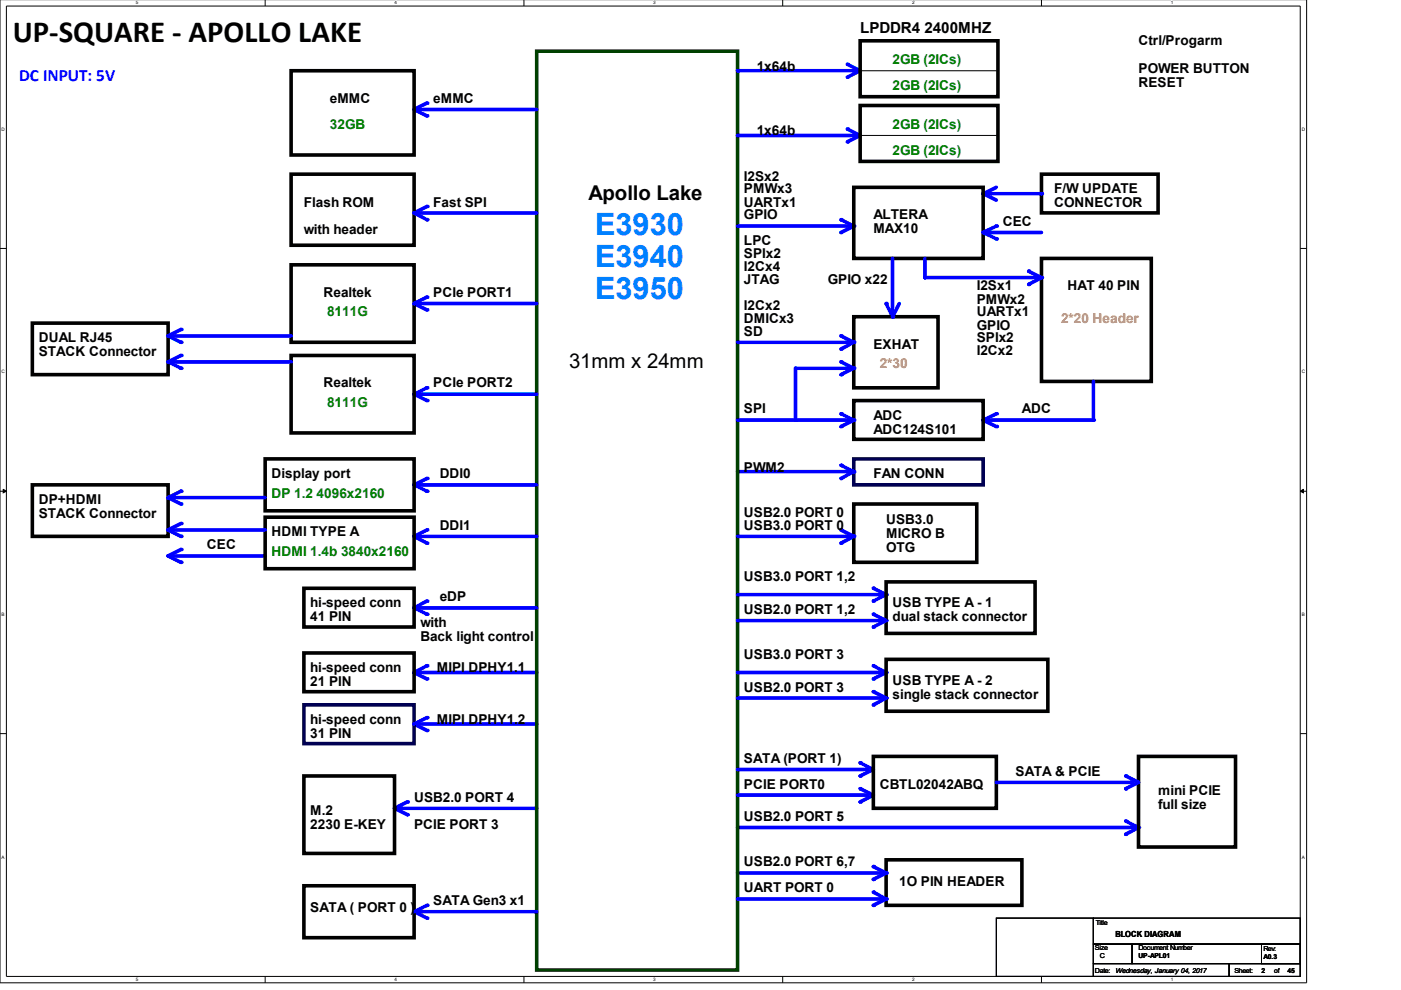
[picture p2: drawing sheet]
<svg xmlns="http://www.w3.org/2000/svg" width="297mm" height="210mm" viewBox="0 0 297 210" stroke-linecap="round" stroke-linejoin="round" font-family="sans-serif">
<defs><g id="words">
<text font-size="6.5" x="2.7" y="8.8">UP-SQUARE - APOLLO LAKE</text>
<g font-size="6.5" fill="#0080ff">
<text x="126.2" y="49.8">E3930</text>
<text x="126.2" y="56.6">E3940</text>
<text x="126.2" y="63.3">E3950</text>
</g>
<g font-size="4.3">
<text x="124.8" y="42.3">Apollo Lake</text>
<text x="120.6" y="78">31mm x 24mm</text>
</g>
<text font-size="3.6" fill="#00f" x="4.1" y="17.1">DC INPUT: 5V</text>
<text font-size="3.2" x="182.4" y="7">LPDDR4 2400MHZ</text>
<g font-size="2.9">
<text x="241.4" y="9.5">Ctrl/Progarm</text>
<text x="160.4" y="15">1x64b</text>
<text x="241.4" y="15.4">POWER BUTTON</text>
<text x="69.9" y="21.9">eMMC</text>
<text x="91.9" y="21.9">eMMC</text>
<text x="241.4" y="18.4">RESET</text>
<text x="160.4" y="28.7">1x64b</text>
<text x="157.7" y="38.3">I2Sx2</text>
<text x="157.7" y="41">PMWx3</text>
<text x="223.5" y="41">F/W UPDATE</text>
<text x="64.4" y="43.8">Flash ROM</text>
<text x="91.9" y="43.8">Fast SPI</text>
<text x="157.7" y="46.5">GPIO</text>
<text x="157.7" y="43.8">UARTx1</text>
<text x="185.2" y="46.5">ALTERA</text>
<text x="212.6" y="47.9">CEC</text>
<text x="223.5" y="44">CONNECTOR</text>
<text x="64.4" y="49.7">with header</text>
<text x="157.7" y="52">LPC</text>
<text x="185.2" y="49.5">MAX10</text>
<text x="157.7" y="54.7">SPIx2</text>
<text x="157.7" y="57.5">I2Cx4</text>
<text x="68.6" y="63">Realtek</text>
<text x="91.9" y="63">PCIe PORT1</text>
<text x="157.7" y="65.7">I2Cx2</text>
<text x="157.7" y="60.2">JTAG</text>
<text x="175.5" y="60.2">GPIO x22</text>
<text x="207.1" y="61.6">I2Sx1</text>
<text x="207.1" y="64.4">PMWx2</text>
<text x="226.3" y="61.6">HAT 40 PIN</text>
<text x="157.7" y="71.2">SD</text>
<text x="157.7" y="68.4">DMICx3</text>
<text x="207.1" y="67.1">UARTx1</text>
<text x="207.1" y="69.9">GPIO</text>
<text x="8.2" y="72.6">DUAL RJ45</text>
<text x="8.2" y="75.5">STACK Connector</text>
<text x="185.2" y="73.9">EXHAT</text>
<text x="207.1" y="72.6">SPIx2</text>
<text x="207.1" y="75.3">I2Cx2</text>
<text x="68.6" y="82.1">Realtek</text>
<text x="91.9" y="82.1">PCIe PORT2</text>
<text x="157.7" y="87.6">SPI</text>
<text x="185.2" y="89">ADC</text>
<text x="216.7" y="87.6">ADC</text>
<text x="185.2" y="92">ADC124S101</text>
<text x="57.6" y="101.4">Display port</text>
<text x="93.2" y="101.4">DDI0</text>
<text x="157.7" y="100">PWM2</text>
<text x="185.2" y="101.4">FAN CONN</text>
<text x="8.2" y="106.9">DP+HDMI</text>
<text x="8.2" y="109.8">STACK Connector</text>
<text x="57.6" y="113.7">HDMI TYPE A</text>
<text x="93.2" y="112.4">DDI1</text>
<text x="157.7" y="112.4">USB3.0 PORT 0</text>
<text x="157.7" y="109.6">USB2.0 PORT 0</text>
<text x="187.9" y="111">USB3.0</text>
<text x="187.9" y="114">MICRO B</text>
<text x="43.9" y="116.4">CEC</text>
<text x="187.9" y="116.9">OTG</text>
<text x="157.7" y="123.3">USB3.0 PORT 1,2</text>
<text x="65.8" y="128.8">hi-speed conn</text>
<text x="65.8" y="131.8">41 PIN</text>
<text x="93.2" y="127.4">eDP</text>
<text x="157.7" y="130.1">USB2.0 PORT 1,2</text>
<text x="189.2" y="128.8">USB TYPE A - 1</text>
<text x="189.2" y="131.8">dual stack connector</text>
<text x="89.2" y="132.9">with</text>
<text x="89.2" y="135.9">Back light control</text>
<text x="65.8" y="142.5">hi-speed conn</text>
<text x="92.6" y="142.5">MIPI DPHY1.1</text>
<text x="157.7" y="139.8">USB3.0 PORT 3</text>
<text x="65.8" y="145.5">21 PIN</text>
<text x="157.7" y="146.7">USB2.0 PORT 3</text>
<text x="189.2" y="145.3">USB TYPE A - 2</text>
<text x="189.2" y="148.3">single stack connector</text>
<text x="65.8" y="153.5">hi-speed conn</text>
<text x="92.6" y="153.5">MIPI DPHY1.2</text>
<text x="65.8" y="156.5">31 PIN</text>
<text x="157.7" y="161.7">SATA (PORT 1)</text>
<text x="157.7" y="167.2">PCIE PORT0</text>
<text x="186.5" y="167.2">CBTL02042ABQ</text>
<text x="215.3" y="164.4">SATA &amp; PCIE</text>
<text x="65.8" y="172.7">M.2</text>
<text x="87.8" y="169.9">USB2.0 PORT 4</text>
<text x="245.5" y="168.6">mini PCIE</text>
<text x="245.5" y="171.5">full size</text>
<text x="65.8" y="175.7">2230 E-KEY</text>
<text x="87.8" y="175.9">PCIE PORT 3</text>
<text x="157.7" y="174.1">USB2.0 PORT 5</text>
<text x="157.7" y="183.7">USB2.0 PORT 6,7</text>
<text x="91.9" y="191.9">SATA Gen3 x1</text>
<text x="157.7" y="189.2">UART PORT 0</text>
<text x="190.7" y="187.8">1O PIN HEADER</text>
<text x="65.8" y="193.3">SATA ( PORT 0 )</text>
</g>
<g font-size="2.9" fill="#008000">
<text x="189.2" y="13.6">2GB (2ICs)</text>
<text x="189.2" y="19.1">2GB (2ICs)</text>
<text x="69.9" y="27.3">32GB</text>
<text x="189.2" y="27.3">2GB (2ICs)</text>
<text x="189.2" y="32.8">2GB (2ICs)</text>
<text x="69.3" y="67.1">8111G</text>
<text x="69.3" y="86.3">8111G</text>
<text x="57.6" y="105.5">DP 1.2 4096x2160</text>
<text x="57.6" y="117.9">HDMI 1.4b 3840x2160</text>
</g>
<g font-size="2.9" fill="#ff8000">
<text x="225" y="68.4">2*20 Header</text>
<text x="186.5" y="78.1">2*30</text>
</g>
<text font-size="1.8" x="236.5" y="198.6">BLOCK DIAGRAM</text>
<g font-size="1.4">
<text x="232.3" y="196.2">Title</text>
<text x="232.2" y="201.4">Size</text>
<text x="233.2" y="203.2">C</text>
<text x="241.4" y="201.4">Document Number</text>
<text x="241.4" y="203.2">UP-APL01</text>
<text x="267.9" y="201.7">Rev:</text>
<text x="267.9" y="203.4">A0.3</text>
<text x="232.2" y="206.3">Date:</text>
<text x="236.5" y="206.3">Wednesday, January 04, 2017</text>
<text x="261.7" y="206.3">Sheet:</text>
<text x="267.5" y="206.3">2</text>
<text x="270.2" y="206.3">of</text>
<text x="273" y="206.3">45</text>
</g>
<g font-size="1">
<text x="28.8" y=".9">5</text>
<text x="83.7" y=".9">4</text>
<text x="138.5" y=".9">3</text>
<text x="193.4" y=".9">2</text>
<text x="248.2" y=".9">1</text>
<text x=".3" y="27.8">D</text>
<text x="276" y="27.8">D</text>
<text x=".3" y="79.2">C</text>
<text x="276" y="79.2">C</text>
<text x=".3" y="130.7">B</text>
<text x="276" y="130.7">B</text>
<text x=".3" y="182">A</text>
<text x="276" y="182">A</text>
<text x="28.8" y="208">5</text>
<text x="83.7" y="208">4</text>
<text x="138.5" y="208">3</text>
<text x="193.4" y="208">2</text>
<text x="248.2" y="208">1</text>
</g>
</g></defs>
<path d="M0 -.1v208.5h277v-208.5M1.4 1.3h274.3v205.7h-274.3z" fill="none" stroke="#000" stroke-width=".21"/>
<g fill="#fff">
<path d="M28.8 .1h.4v1h-.4z"/>
<path d="M28.8 207.2h.4v1h-.4z"/>
</g>
<path d="M56.2 -.1v1.4M56.2 207v1.4" fill="none" stroke="#000" stroke-width=".21"/>
<g fill="#fff">
<path d="M83.7 .1h.4v1h-.4z"/>
<path d="M83.7 207.2h.4v1h-.4z"/>
</g>
<path d="M111.1 -.1v1.4M111.1 207v1.4" fill="none" stroke="#000" stroke-width=".21"/>
<g fill="#fff">
<path d="M138.5 .1h.4v1h-.4z"/>
<path d="M138.5 207.2h.4v1h-.4z"/>
</g>
<path d="M165.9 -.1v1.4M165.9 207v1.4" fill="none" stroke="#000" stroke-width=".21"/>
<g fill="#fff">
<path d="M193.4 .1h.4v1h-.4z"/>
<path d="M193.4 207.2h.4v1h-.4z"/>
</g>
<path d="M220.8 -.1v1.4M220.8 207v1.4" fill="none" stroke="#000" stroke-width=".21"/>
<g fill="#fff">
<path d="M248.2 .1h.5v1h-.5z"/>
<path d="M248.2 207.2h.5v1h-.5z"/>
<path d="M.3 26.9h.5v1.1h-.5z"/>
<path d="M276 26.9h.5v1.1h-.5z"/>
<path d="M.3 78.3h.5v1h-.5z"/>
<path d="M276 78.3h.5v1h-.5z"/>
</g>
<path d="M0 52.7h1.4M275.7 52.7h1.3" fill="none" stroke="#000" stroke-width=".21"/>
<g fill="#fff">
<path d="M.3 129.8h.5v1h-.5z"/>
<path d="M276 129.8h.5v1h-.5z"/>
</g>
<path d="M0 104.2h1.4M275.7 104.2h1.3" fill="none" stroke="#000" stroke-width=".21"/>
<path d="M.7 103.7l.7 .5-.7 .3zM275.7 104.2l.7-.5v.8z" fill="#000" stroke="#000" stroke-width=".21"/>
<g fill="#fff">
<path d="M.3 181.2h.5v1h-.5z"/>
<path d="M276 181.2h.5v1h-.5z"/>
</g>
<path d="M0 155.5h1.4M275.7 155.5h1.3" fill="none" stroke="#000" stroke-width=".21"/>
<path d="M220.8 36.9h24.7v8.2h-24.7z" fill="none" stroke="#000" stroke-width=".76"/>
<path d="M238.7 174.1l2.7 1.3" fill="none" stroke="#00f" stroke-width=".76"/>
<circle cx="238.7" cy="174.1" r=".38" fill="#00f"/>
<path d="M241.4 175.4l-2.7 1.5" fill="none" stroke="#00f" stroke-width=".76"/>
<circle cx="238.7" cy="176.9" r=".38" fill="#00f"/>
<path d="M156.4 175.4h85" fill="none" stroke="#00f" stroke-width=".76"/>
<circle cx="241.4" cy="175.4" r=".38" fill="#00f"/>
<path d="M35.6 117.9l2.8 1.3" fill="none" stroke="#00f" stroke-width=".76"/>
<circle cx="38.4" cy="119.2" r=".38" fill="#00f"/>
<path d="M35.6 117.9h20.6" fill="none" stroke="#00f" stroke-width=".76"/>
<circle cx="35.6" cy="117.9" r=".38" fill="#00f"/>
<path d="M38.4 116.5l-2.8 1.4" fill="none" stroke="#00f" stroke-width=".76"/>
<circle cx="38.4" cy="116.5" r=".38" fill="#00f"/>
<path d="M181 97.3h27.4v5.5h-27.4z" fill="none" stroke="#000040" stroke-width=".76"/>
<path d="M156.4 100h24.6" fill="none" stroke="#00f" stroke-width=".76"/>
<circle cx="181" cy="100" r=".38" fill="#00f"/>
<path d="M178.3 98.7l2.7 1.3" fill="none" stroke="#00f" stroke-width=".76"/>
<circle cx="178.3" cy="98.7" r=".38" fill="#00f"/>
<path d="M181 100l-2.7 1.4" fill="none" stroke="#00f" stroke-width=".76"/>
<circle cx="178.3" cy="101.4" r=".38" fill="#00f"/>
<path d="M181 106.9h26.1v12.3h-26.1z" fill="none" stroke="#000" stroke-width=".76"/>
<path d="M208.4 41.1h12.4" fill="none" stroke="#00f" stroke-width=".76"/>
<circle cx="220.8" cy="41.1" r=".38" fill="#00f"/>
<path d="M208.4 41.1l2.8 1.3" fill="none" stroke="#00f" stroke-width=".76"/>
<circle cx="208.4" cy="41.1" r=".38" fill="#00f"/>
<path d="M211.2 39.7l-2.8 1.4" fill="none" stroke="#00f" stroke-width=".76"/>
<circle cx="208.4" cy="41.1" r=".38" fill="#00f"/>
<path d="M87.8 142.6l2.7 1.3" fill="none" stroke="#00f" stroke-width=".76"/>
<circle cx="90.5" cy="143.9" r=".38" fill="#00f"/>
<path d="M90.5 141.2l-2.7 1.4" fill="none" stroke="#00f" stroke-width=".76"/>
<circle cx="90.5" cy="141.2" r=".38" fill="#00f"/>
<path d="M87.8 142.6h26" fill="none" stroke="#00f" stroke-width=".76"/>
<circle cx="87.8" cy="142.6" r=".38" fill="#00f"/>
<path d="M64.4 138.4h23.4v8.3h-23.4z" fill="none" stroke="#000" stroke-width=".76"/>
<path d="M87.8 153.5h26" fill="none" stroke="#00f" stroke-width=".76"/>
<circle cx="87.8" cy="153.5" r=".38" fill="#00f"/>
<path d="M87.8 153.5l2.7 1.4" fill="none" stroke="#00f" stroke-width=".76"/>
<circle cx="90.5" cy="154.9" r=".38" fill="#00f"/>
<path d="M64.4 149.5h23.4v8.2h-23.4z" fill="none" stroke="#000040" stroke-width=".76"/>
<path d="M90.5 152.2l-2.7 1.3" fill="none" stroke="#00f" stroke-width=".76"/>
<circle cx="90.5" cy="152.2" r=".38" fill="#00f"/>
<path d="M187.9 182.3h28.8v9.7h-28.8z" fill="none" stroke="#000" stroke-width=".76"/>
<path d="M156.4 185.1h31.5" fill="none" stroke="#00f" stroke-width=".76"/>
<circle cx="187.9" cy="185.1" r=".38" fill="#00f"/>
<path d="M185.2 183.7l2.7 1.4" fill="none" stroke="#00f" stroke-width=".76"/>
<circle cx="185.2" cy="183.7" r=".38" fill="#00f"/>
<path d="M187.9 185.1l-2.7 1.4" fill="none" stroke="#00f" stroke-width=".76"/>
<circle cx="185.2" cy="186.5" r=".38" fill="#00f"/>
<path d="M83.7 171.4l2.7 1.3" fill="none" stroke="#00f" stroke-width=".76"/>
<circle cx="86.4" cy="172.7" r=".38" fill="#00f"/>
<path d="M83.7 171.4h30.1" fill="none" stroke="#00f" stroke-width=".76"/>
<circle cx="83.7" cy="171.4" r=".38" fill="#00f"/>
<path d="M86.4 170l-2.7 1.4" fill="none" stroke="#00f" stroke-width=".76"/>
<circle cx="86.4" cy="170" r=".38" fill="#00f"/>
<path d="M64.4 164.5h19.3v16.4h-19.3z" fill="none" stroke="#000" stroke-width=".76"/>
<path d="M113.8 10.9h42.6v194.8h-42.6z" fill="none" stroke="#004000" stroke-width=".76"/>
<path d="M87.8 23.2h26" fill="none" stroke="#00f" stroke-width=".76"/>
<circle cx="87.8" cy="23.2" r=".38" fill="#00f"/>
<path d="M90.5 21.9l-2.7 1.3" fill="none" stroke="#00f" stroke-width=".76"/>
<circle cx="90.5" cy="21.9" r=".38" fill="#00f"/>
<path d="M87.8 23.2l2.7 1.4" fill="none" stroke="#00f" stroke-width=".76"/>
<circle cx="90.5" cy="24.6" r=".38" fill="#00f"/>
<path d="M61.7 15h26.1v17.9h-26.1z" fill="none" stroke="#000" stroke-width=".76"/>
<path d="M87.8 64.4l2.7 1.3" fill="none" stroke="#00f" stroke-width=".76"/>
<circle cx="90.5" cy="65.7" r=".38" fill="#00f"/>
<path d="M61.7 56.1h26.1v16.5h-26.1z" fill="none" stroke="#000" stroke-width=".76"/>
<path d="M90.5 63l-2.7 1.4" fill="none" stroke="#00f" stroke-width=".76"/>
<circle cx="90.5" cy="63" r=".38" fill="#00f"/>
<path d="M87.8 64.4h26" fill="none" stroke="#00f" stroke-width=".76"/>
<circle cx="87.8" cy="64.4" r=".38" fill="#00f"/>
<path d="M6.9 68.5h28.7v10.9h-28.7z" fill="none" stroke="#000" stroke-width=".76"/>
<path d="M179.7 13.6l2.7 1.4" fill="none" stroke="#00f" stroke-width=".76"/>
<circle cx="179.7" cy="13.6" r=".38" fill="#00f"/>
<path d="M156.4 15h26" fill="none" stroke="#00f" stroke-width=".76"/>
<circle cx="156.4" cy="15" r=".38" fill="#00f"/>
<path d="M182.4 15l-2.7 1.4" fill="none" stroke="#00f" stroke-width=".76"/>
<circle cx="179.7" cy="16.4" r=".38" fill="#00f"/>
<path d="M182.4 8.7h29.2v11.8h-29.2z" fill="none" stroke="#000" stroke-width=".76"/>
<path d="M90.5 43.8l-2.7 1.3" fill="none" stroke="#00f" stroke-width=".76"/>
<circle cx="90.5" cy="43.8" r=".38" fill="#00f"/>
<path d="M61.7 36.9h26.1v15.1h-26.1z" fill="none" stroke="#000" stroke-width=".76"/>
<path d="M87.8 45.1h26" fill="none" stroke="#00f" stroke-width=".76"/>
<circle cx="87.8" cy="45.1" r=".38" fill="#00f"/>
<path d="M87.8 45.1l2.7 1.5" fill="none" stroke="#00f" stroke-width=".76"/>
<circle cx="90.5" cy="46.6" r=".38" fill="#00f"/>
<path d="M181 47.9l-2.7 1.4" fill="none" stroke="#00f" stroke-width=".76"/>
<circle cx="178.3" cy="49.3" r=".38" fill="#00f"/>
<path d="M156.4 47.9h24.6" fill="none" stroke="#00f" stroke-width=".76"/>
<circle cx="181" cy="47.9" r=".38" fill="#00f"/>
<path d="M178.3 46.6l2.7 1.3" fill="none" stroke="#00f" stroke-width=".76"/>
<circle cx="178.3" cy="46.6" r=".38" fill="#00f"/>
<path d="M181 39.7h27.4v15.1h-27.4z" fill="none" stroke="#000" stroke-width=".76"/>
<path d="M90.5 101.4l-2.7 1.4" fill="none" stroke="#00f" stroke-width=".76"/>
<circle cx="90.5" cy="101.4" r=".38" fill="#00f"/>
<path d="M87.8 102.8l2.7 1.4" fill="none" stroke="#00f" stroke-width=".76"/>
<circle cx="90.5" cy="104.2" r=".38" fill="#00f"/>
<path d="M87.8 102.8h26" fill="none" stroke="#00f" stroke-width=".76"/>
<circle cx="87.8" cy="102.8" r=".38" fill="#00f"/>
<path d="M87.8 113.7h26" fill="none" stroke="#00f" stroke-width=".76"/>
<circle cx="87.8" cy="113.7" r=".38" fill="#00f"/>
<path d="M90.5 112.4l-2.7 1.3" fill="none" stroke="#00f" stroke-width=".76"/>
<circle cx="90.5" cy="112.4" r=".38" fill="#00f"/>
<path d="M87.8 113.7l2.7 1.5" fill="none" stroke="#00f" stroke-width=".76"/>
<circle cx="90.5" cy="115.2" r=".38" fill="#00f"/>
<path d="M56.2 97.3h31.6v11h-31.6zM56.2 109.7h31.6v10.9h-31.6z" fill="none" stroke="#000" stroke-width=".76"/>
<path d="M90.5 127.4l-2.7 1.5" fill="none" stroke="#00f" stroke-width=".76"/>
<circle cx="90.5" cy="127.4" r=".38" fill="#00f"/>
<path d="M87.8 128.9h26" fill="none" stroke="#00f" stroke-width=".76"/>
<circle cx="87.8" cy="128.9" r=".38" fill="#00f"/>
<path d="M87.8 128.9l2.7 1.3" fill="none" stroke="#00f" stroke-width=".76"/>
<circle cx="90.5" cy="130.2" r=".38" fill="#00f"/>
<path d="M64.4 124.7h23.4v8.2h-23.4z" fill="none" stroke="#000" stroke-width=".76"/>
<path d="M187.9 126.1l-2.7 1.3" fill="none" stroke="#00f" stroke-width=".76"/>
<circle cx="185.2" cy="127.4" r=".38" fill="#00f"/>
<path d="M156.4 126.1h31.5" fill="none" stroke="#00f" stroke-width=".76"/>
<circle cx="187.9" cy="126.1" r=".38" fill="#00f"/>
<path d="M156.4 131.6h31.5" fill="none" stroke="#00f" stroke-width=".76"/>
<circle cx="187.9" cy="131.6" r=".38" fill="#00f"/>
<path d="M185.2 124.7l2.7 1.4" fill="none" stroke="#00f" stroke-width=".76"/>
<circle cx="185.2" cy="124.7" r=".38" fill="#00f"/>
<path d="M187.9 123.4h31.6v10.9h-31.6z" fill="none" stroke="#000" stroke-width=".76"/>
<path d="M185.2 130.2l2.7 1.4" fill="none" stroke="#00f" stroke-width=".76"/>
<circle cx="185.2" cy="130.2" r=".38" fill="#00f"/>
<path d="M187.9 131.6l-2.7 1.3" fill="none" stroke="#00f" stroke-width=".76"/>
<circle cx="185.2" cy="132.9" r=".38" fill="#00f"/>
<path d="M156.4 168.6h27.4" fill="none" stroke="#00f" stroke-width=".76"/>
<circle cx="183.8" cy="168.6" r=".38" fill="#00f"/>
<path d="M87.8 193.3l2.7 1.4" fill="none" stroke="#00f" stroke-width=".76"/>
<circle cx="90.5" cy="194.7" r=".38" fill="#00f"/>
<path d="M87.8 193.3h26" fill="none" stroke="#00f" stroke-width=".76"/>
<circle cx="87.8" cy="193.3" r=".38" fill="#00f"/>
<path d="M64.4 187.8h23.4v11h-23.4z" fill="none" stroke="#000" stroke-width=".76"/>
<path d="M90.5 192l-2.7 1.3" fill="none" stroke="#00f" stroke-width=".76"/>
<circle cx="90.5" cy="192" r=".38" fill="#00f"/>
<path d="M156.4 113.7h24.6" fill="none" stroke="#00f" stroke-width=".76"/>
<circle cx="181" cy="113.7" r=".38" fill="#00f"/>
<path d="M178.3 112.4l2.7 1.3" fill="none" stroke="#00f" stroke-width=".76"/>
<circle cx="178.3" cy="112.4" r=".38" fill="#00f"/>
<path d="M181 113.7l-2.7 1.5" fill="none" stroke="#00f" stroke-width=".76"/>
<circle cx="178.3" cy="115.2" r=".38" fill="#00f"/>
<path d="M241.4 160.4h20.6v19.2h-20.6z" fill="none" stroke="#000" stroke-width=".76"/>
<path d="M90.5 82.2l-2.7 1.4" fill="none" stroke="#00f" stroke-width=".76"/>
<circle cx="90.5" cy="82.2" r=".38" fill="#00f"/>
<path d="M87.8 83.6h26" fill="none" stroke="#00f" stroke-width=".76"/>
<circle cx="87.8" cy="83.6" r=".38" fill="#00f"/>
<path d="M87.8 83.6l2.7 1.3" fill="none" stroke="#00f" stroke-width=".76"/>
<circle cx="90.5" cy="84.9" r=".38" fill="#00f"/>
<path d="M61.7 75.4h26.1v16.4h-26.1zM6.9 102.8h28.7v10.9h-28.7z" fill="none" stroke="#000" stroke-width=".76"/>
<path d="M38.4 104.2l-2.8 1.3" fill="none" stroke="#00f" stroke-width=".76"/>
<circle cx="38.4" cy="104.2" r=".38" fill="#00f"/>
<path d="M35.6 105.5h20.6" fill="none" stroke="#00f" stroke-width=".76"/>
<circle cx="35.6" cy="105.5" r=".38" fill="#00f"/>
<path d="M35.6 105.5l2.8 1.4" fill="none" stroke="#00f" stroke-width=".76"/>
<circle cx="38.4" cy="106.9" r=".38" fill="#00f"/>
<path d="M38.4 111l-2.8 1.4" fill="none" stroke="#00f" stroke-width=".76"/>
<circle cx="38.4" cy="111" r=".38" fill="#00f"/>
<path d="M35.6 112.4h20.6" fill="none" stroke="#00f" stroke-width=".76"/>
<circle cx="35.6" cy="112.4" r=".38" fill="#00f"/>
<path d="M35.6 112.4l2.8 1.3" fill="none" stroke="#00f" stroke-width=".76"/>
<circle cx="38.4" cy="113.7" r=".38" fill="#00f"/>
<path d="M38.4 69.9l-2.8 1.3" fill="none" stroke="#00f" stroke-width=".76"/>
<circle cx="38.4" cy="69.9" r=".38" fill="#00f"/>
<path d="M35.6 71.2l2.8 1.4" fill="none" stroke="#00f" stroke-width=".76"/>
<circle cx="38.4" cy="72.6" r=".38" fill="#00f"/>
<path d="M35.6 71.2h26.1" fill="none" stroke="#00f" stroke-width=".76"/>
<circle cx="35.6" cy="71.2" r=".38" fill="#00f"/>
<path d="M38.4 75.4l-2.8 1.3" fill="none" stroke="#00f" stroke-width=".76"/>
<circle cx="38.4" cy="75.4" r=".38" fill="#00f"/>
<path d="M35.6 76.7l2.8 1.4" fill="none" stroke="#00f" stroke-width=".76"/>
<circle cx="38.4" cy="78.1" r=".38" fill="#00f"/>
<path d="M35.6 76.7h26.1" fill="none" stroke="#00f" stroke-width=".76"/>
<circle cx="35.6" cy="76.7" r=".38" fill="#00f"/>
<path d="M156.4 190.6h31.5" fill="none" stroke="#00f" stroke-width=".76"/>
<circle cx="187.9" cy="190.6" r=".38" fill="#00f"/>
<path d="M185.2 189.2l2.7 1.4" fill="none" stroke="#00f" stroke-width=".76"/>
<circle cx="185.2" cy="189.2" r=".38" fill="#00f"/>
<path d="M187.9 190.6l-2.7 1.4" fill="none" stroke="#00f" stroke-width=".76"/>
<circle cx="185.2" cy="192" r=".38" fill="#00f"/>
<path d="M187.9 142.6l-2.7 1.3" fill="none" stroke="#00f" stroke-width=".76"/>
<circle cx="185.2" cy="143.9" r=".38" fill="#00f"/>
<path d="M156.4 142.6h31.5" fill="none" stroke="#00f" stroke-width=".76"/>
<circle cx="187.9" cy="142.6" r=".38" fill="#00f"/>
<path d="M156.4 148h31.5" fill="none" stroke="#00f" stroke-width=".76"/>
<circle cx="187.9" cy="148" r=".38" fill="#00f"/>
<path d="M185.2 141.2l2.7 1.4" fill="none" stroke="#00f" stroke-width=".76"/>
<circle cx="185.2" cy="141.2" r=".38" fill="#00f"/>
<path d="M187.9 139.8h34.3v11h-34.3z" fill="none" stroke="#000" stroke-width=".76"/>
<path d="M185.2 146.7l2.7 1.3" fill="none" stroke="#00f" stroke-width=".76"/>
<circle cx="185.2" cy="146.7" r=".38" fill="#00f"/>
<path d="M187.9 148l-2.7 1.5" fill="none" stroke="#00f" stroke-width=".76"/>
<circle cx="185.2" cy="149.5" r=".38" fill="#00f"/>
<path d="M220.8 54.8h23.3v26.1h-23.3z" fill="none" stroke="#000" stroke-width=".76"/>
<path d="M208.4 89.1h23.4" fill="none" stroke="#00f" stroke-width=".76"/>
<circle cx="208.4" cy="89.1" r=".38" fill="#00f"/>
<path d="M211.2 87.7l-2.8 1.4" fill="none" stroke="#00f" stroke-width=".76"/>
<circle cx="211.2" cy="87.7" r=".38" fill="#00f"/>
<path d="M208.4 89.1l2.8 1.3" fill="none" stroke="#00f" stroke-width=".76"/>
<circle cx="211.2" cy="90.4" r=".38" fill="#00f"/>
<path d="M181 84.9h27.4v8.2h-27.4z" fill="none" stroke="#000" stroke-width=".76"/>
<path d="M156.4 89.1h24.6" fill="none" stroke="#00f" stroke-width=".76"/>
<circle cx="181" cy="89.1" r=".38" fill="#00f"/>
<path d="M181 89.1l-2.7 1.3" fill="none" stroke="#00f" stroke-width=".76"/>
<circle cx="178.3" cy="90.4" r=".38" fill="#00f"/>
<path d="M178.3 87.7l2.7 1.4" fill="none" stroke="#00f" stroke-width=".76"/>
<circle cx="178.3" cy="87.7" r=".38" fill="#00f"/>
<path d="M190.7 64.4l-1.5 2.8" fill="none" stroke="#00f" stroke-width=".76"/>
<circle cx="189.2" cy="67.2" r=".38" fill="#00f"/>
<path d="M187.9 64.4l1.3 2.8" fill="none" stroke="#00f" stroke-width=".76"/>
<circle cx="187.9" cy="64.4" r=".38" fill="#00f"/>
<path d="M181 67.2h17.9v15h-17.9z" fill="none" stroke="#000" stroke-width=".76"/>
<path d="M179.7 27.4l2.7 1.3" fill="none" stroke="#00f" stroke-width=".76"/>
<circle cx="179.7" cy="27.4" r=".38" fill="#00f"/>
<path d="M156.4 28.7h26" fill="none" stroke="#00f" stroke-width=".76"/>
<circle cx="156.4" cy="28.7" r=".38" fill="#00f"/>
<path d="M182.4 28.7l-2.7 1.4" fill="none" stroke="#00f" stroke-width=".76"/>
<circle cx="179.7" cy="30.1" r=".38" fill="#00f"/>
<path d="M182.4 22.4h29.2v11.8h-29.2z" fill="none" stroke="#000" stroke-width=".76"/>
<path d="M182.4 15h28.8M211.2 15h.1M182.4 28.7h28.8M211.2 28.7h.1" fill="none" stroke="#000" stroke-width=".21"/>
<path d="M220.8 58.9l-2.7 1.4" fill="none" stroke="#00f" stroke-width=".76"/>
<circle cx="218.1" cy="60.3" r=".38" fill="#00f"/>
<path d="M196.1 58.9h24.7" fill="none" stroke="#00f" stroke-width=".76"/>
<circle cx="220.8" cy="58.9" r=".38" fill="#00f"/>
<path d="M218.1 57.5l2.7 1.4" fill="none" stroke="#00f" stroke-width=".76"/>
<circle cx="218.1" cy="57.5" r=".38" fill="#00f"/>
<path d="M196.1 54.8v4.1" fill="none" stroke="#00f" stroke-width=".76"/>
<circle cx="196.1" cy="58.9" r=".38" fill="#00f"/>
<path d="M189.2 54.8v12.4" fill="none" stroke="#00f" stroke-width=".76"/>
<circle cx="189.2" cy="67.2" r=".38" fill="#00f"/>
<path d="M231.8 80.9v8.2" fill="none" stroke="#00f" stroke-width=".76"/>
<circle cx="231.8" cy="89.1" r=".38" fill="#00f"/>
<path d="M208.4 49.3l2.8 1.3" fill="none" stroke="#00f" stroke-width=".76"/>
<circle cx="211.2" cy="50.6" r=".38" fill="#00f"/>
<path d="M208.4 49.3h12.4" fill="none" stroke="#00f" stroke-width=".76"/>
<circle cx="208.4" cy="49.3" r=".38" fill="#00f"/>
<path d="M211.2 47.9l-2.8 1.4" fill="none" stroke="#00f" stroke-width=".76"/>
<circle cx="211.2" cy="47.9" r=".38" fill="#00f"/>
<path d="M181 72.6l-2.7 1.4" fill="none" stroke="#00f" stroke-width=".76"/>
<circle cx="178.3" cy="74" r=".38" fill="#00f"/>
<path d="M156.4 72.6h24.6" fill="none" stroke="#00f" stroke-width=".76"/>
<circle cx="181" cy="72.6" r=".38" fill="#00f"/>
<path d="M178.3 71.2l2.7 1.4" fill="none" stroke="#00f" stroke-width=".76"/>
<circle cx="178.3" cy="71.2" r=".38" fill="#00f"/>
<path d="M156.4 163.2h27.4" fill="none" stroke="#00f" stroke-width=".76"/>
<circle cx="183.8" cy="163.2" r=".38" fill="#00f"/>
<path d="M182.4 167.2l2.8 1.4" fill="none" stroke="#00f" stroke-width=".76"/>
<circle cx="182.4" cy="167.2" r=".38" fill="#00f"/>
<path d="M185.2 168.6l-2.8 1.4" fill="none" stroke="#00f" stroke-width=".76"/>
<circle cx="182.4" cy="170" r=".38" fill="#00f"/>
<path d="M182.4 161.7l2.8 1.5" fill="none" stroke="#00f" stroke-width=".76"/>
<circle cx="182.4" cy="161.7" r=".38" fill="#00f"/>
<path d="M185.2 163.2l-2.8 1.3" fill="none" stroke="#00f" stroke-width=".76"/>
<circle cx="182.4" cy="164.5" r=".38" fill="#00f"/>
<path d="M185.2 160.4h26v11h-26z" fill="none" stroke="#000" stroke-width=".76"/>
<path d="M211.2 165.9h28.8" fill="none" stroke="#00f" stroke-width=".76"/>
<circle cx="240" cy="165.9" r=".38" fill="#00f"/>
<path d="M238.7 164.5l2.7 1.4" fill="none" stroke="#00f" stroke-width=".76"/>
<circle cx="238.7" cy="164.5" r=".38" fill="#00f"/>
<path d="M241.4 165.9l-2.7 1.3" fill="none" stroke="#00f" stroke-width=".76"/>
<circle cx="238.7" cy="167.2" r=".38" fill="#00f"/>
<path d="M168.7 78.1v11" fill="none" stroke="#00f" stroke-width=".76"/>
<circle cx="168.7" cy="89.1" r=".38" fill="#00f"/>
<path d="M181 78.1l-2.7 1.3" fill="none" stroke="#00f" stroke-width=".76"/>
<circle cx="178.3" cy="79.4" r=".38" fill="#00f"/>
<path d="M168.7 78.1h12.3" fill="none" stroke="#00f" stroke-width=".76"/>
<circle cx="181" cy="78.1" r=".38" fill="#00f"/>
<path d="M178.3 76.7l2.7 1.4" fill="none" stroke="#00f" stroke-width=".76"/>
<circle cx="178.3" cy="76.7" r=".38" fill="#00f"/>
<path d="M211.2 194.7h20.6v12.3h-20.6zM231.8 194.7h43.9v5.5h-43.9zM231.8 200.2h8.2v4.1h-8.2zM231.8 204.3h28.8v2.7h-28.8zM240 200.2h35.7v4.1h-35.7zM260.6 204.3h15.1v2.7h-15.1zM267.5 200.2h8.2v4.1h-8.2z" fill="none" stroke="#000" stroke-width=".21"/>
<use href="#words"/>
</svg>
